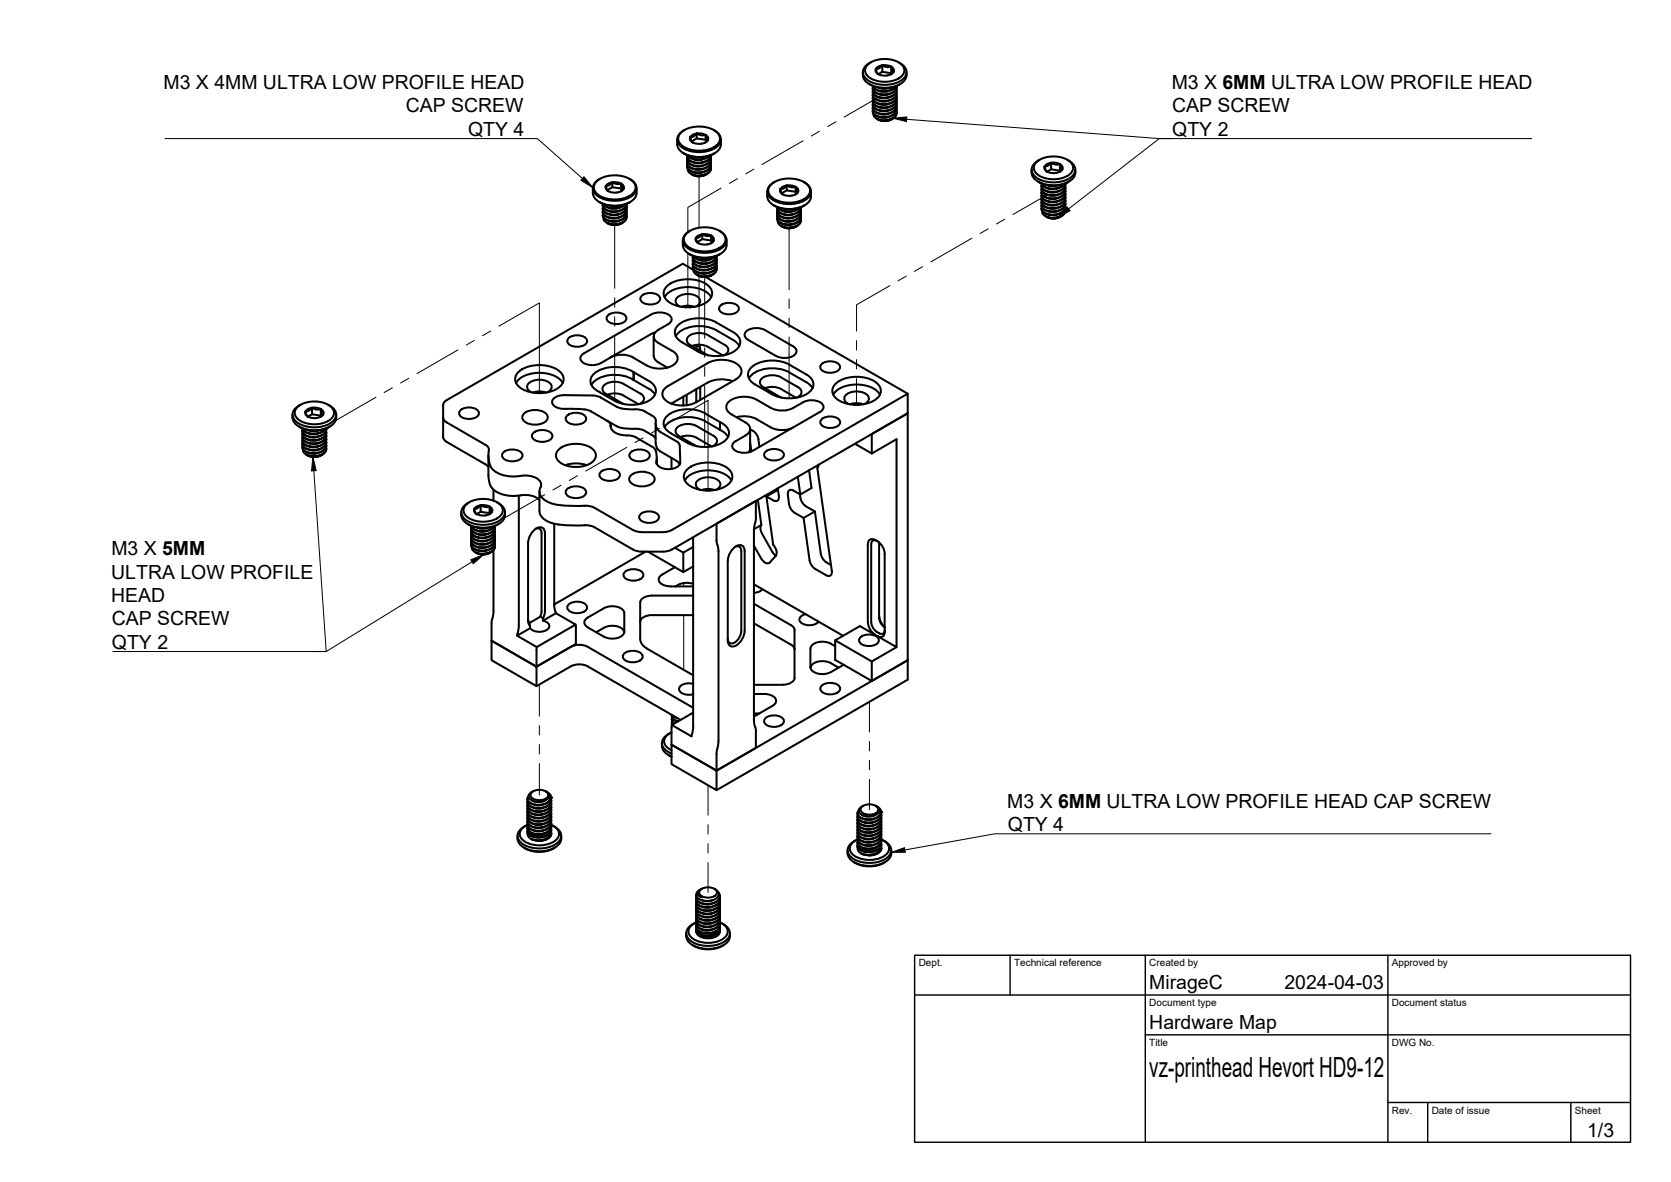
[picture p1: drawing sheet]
<svg xmlns="http://www.w3.org/2000/svg" width="420mm" height="297mm" viewBox="0 0 420 297" stroke-linecap="round" stroke-linejoin="round" font-family="sans-serif">
<defs><g id="words">
<text font-size="7" x="289" y="270.6">vz-printhead Hevort HD9-12</text>
<g font-size="4.9">
<text x="41.1" y="22.3">M3 X 4MM ULTRA LOW PROFILE HEAD</text>
<text x="294.6" y="22.3">M3 X 6MM ULTRA LOW PROFILE HEAD</text>
<text x="102" y="28.2">CAP SCREW</text>
<text x="294.7" y="28.2">CAP SCREW</text>
<text x="117.7" y="34.1">QTY 4</text>
<text x="294.8" y="34.1">QTY 2</text>
<text x="28" y="139.5">M3 X 5MM</text>
<text x="28" y="145.4">ULTRA LOW PROFILE</text>
<text x="28" y="151.2">HEAD</text>
<text x="28.1" y="157.1">CAP SCREW</text>
<text x="28.2" y="163">QTY 2</text>
<text x="253.3" y="203">M3 X 6MM ULTRA LOW PROFILE HEAD CAP SCREW</text>
<text x="253.4" y="208.8">QTY 4</text>
<text x="289" y="248.5">MirageC</text>
<text x="323" y="248.5">2024-04-03</text>
<text x="289" y="258.6">Hardware Map</text>
<text x="399.1" y="285.7">1/3</text>
</g>
<g font-size="2.5">
<text x="231" y="242.9">Dept.</text>
<text x="255" y="242.9">Technical reference</text>
<text x="289" y="242.9">Created by</text>
<text x="350" y="242.9">Approved by</text>
<text x="289" y="252.8">Document type</text>
<text x="350" y="252.8">Document status</text>
<text x="289" y="262.9">Title</text>
<text x="350" y="262.9">DWG No.</text>
<text x="350" y="279.9">Rev.</text>
<text x="360" y="279.9">Date of issue</text>
<text x="396" y="279.9">Sheet</text>
</g>
</g></defs>
<!-- layer: Visible -->
<g fill="none" stroke="#000" stroke-width=".51">
<path d="M217 18.1a3.1 3.1 0 0 0 2.7 3.5 7.4 7.4 0 0 0 7.9-1.6l.3-.6v-1.3M218.3 16.1a7 7 0 0 1 8.7 .5 2.09 2.09 0 0 1-1.1 3.1 7.4 7.4 0 0 1-7.6-.4 1.94 1.94 0 0 1 0-3.2zM218.9 15.7a2.53 2.53 0 0 0-1.5 3.6 7.7 7.7 0 0 0 8.9 1.1 2.38 2.38 0 0 0 1.6-2.3 2.38 2.38 0 0 0-1.6-2.2l-.3-.2M220.2 17.3a1.36 1.36 0 0 0 1.4 1.6 2.9 2.9 0 0 0 3.1-.9M220.2 17.4l.6 1.3 1-.7 2.3 .4 .1 .2M221.8 16.4l-.7 .7-.9 .3M221.8 16.4l1.2 .5 1.1-.1M221.8 16.4v1.6M221.9 16.4l-1.2 .5-.5 .4M221.9 16.4h.9l1.3 .4M224.1 16.8a.99 .99 0 0 1 .6 1.2M224.1 16.8l.6 1.2"/>
<path d="M224.1 16.8v1.6M224.7 18l-.7 .7M170.3 35.1a3.3 3.3 0 0 0 2.7 3.9 7.4 7.4 0 0 0 7.9-1.6l.4-1.1v-1.2M171.4 33.2a7.7 7.7 0 0 1 8.8 0 2.18 2.18 0 0 1 .8 2.1 2.18 2.18 0 0 1-1.5 1.7 7.9 7.9 0 0 1-8.1-.5 2.04 2.04 0 0 1 0-3.3zM171.9 38.5l.2 .1M172.1 38.6a8.2 8.2 0 0 0 7.4 0M172.1 32.7a2.42 2.42 0 0 0-1.8 2.2 2.42 2.42 0 0 0 1.6 2.4 8.2 8.2 0 0 0 8.5-.5 2.35 2.35 0 0 0-.9-4.1M172.9 39l.9 .7 1.4 .4 1.9-.3 1.2-.7M173.5 34.5l.6 1.3M173.9 35.5l1.3-.7 2.2 .3 .2 .5M175.1 39.5h1.2M175.2 33.6l-.8 .7-.9 .2"/>
<path d="M175.2 33.6l1.2 .4 1-.1M175.2 33.6v1.2M175.2 33.6a2.42 2.42 0 0 1 2.9 1.2 2.39 2.39 0 0 1-3.1 1.3l-.5-.2a1.22 1.22 0 0 1-1-1.4M175.2 33.6l-1.2 .4-.5 .5M177.4 35.1v-1.2l.4 1.1a.29 .29 0 0 1 .2 .3 .29 .29 0 0 1-.3 .2l-.4 .4M178.4 39.1l-1.3 .8-1.8 .3-1.6-.4-.9-.8v.7l.7 .7 1 .4 1.2 .1 1.3-.2 .9-.4 .7-.7 .2-.6-.2 .7-.7 .7-1 .4-1.3 .2-1.2-.1-.9-.4-.5-.5-.2-.7M178.7 39.4v.8l-.6 .7-.9 .5-1.3 .3-1.5-.1-1-.5-.6-.6v-.7M178.8 39.8l-.2 .7-.7 .7-1.2 .5-.8 .1-1.3-.1-1-.3-.6-.5-.2-.7M179.7 38.5l-.2 .1M218.6 21.1a7.7 7.7 0 0 0 7.3 .2M219.5 21.6l.3 .6 .5 .4 1.7 .4 1.3-.1 .9-.3 1.1-.9M219.5 21.6l.6 .8 1.8 .5 1.9-.2 .9-.5 .5-.5"/>
<path d="M219.6 28.5l.1 .7 .7 .6 .9 .3 1.1 .2M220.4 29.8l.3 .2M220.8 30l1.3 .4M221 22.1l1 .2 1.4-.2M221.2 29.4l.7 .2 1.4-.2M221.2 27.8l.8 .1 1.3-.1M221.2 26.2l.8 .1 1.3-.1M221.2 23.7l.8 .2 1.3-.2M221.4 22.1l.9 .1M223.3 28.6l-1.1 .2-1-.2M223.3 27l-.7 .1-1.4-.1M223.3 25.3l-.8 .2-1.3-.1"/>
<path d="M223.3 24.5l-.9 .2-1.2-.2M223.3 22.9l-.7 .1-1.4-.1M224.2 30a3.6 3.6 0 0 1-3.4 0M224.3 29.9l-.9 .4-1.3 .1 1.5-.3M224.6 29.7l-.8 .3-1.4 .2M224.6 29.7l-1.9 .6h-1.1l-.9-.3M225.4 22.3v.8l-.6 .7-1 .5-1.2 .2h-1.3l-1.2-.5-.6-.7v-.6M225.4 23.1v.7l-.4 .7-1 .5-1.3 .3h-1.3l-1.1-.4-.7-.6-.1-.8M225.4 23.9v.8l-.6 .7-.9 .5-1.2 .3-1.4-.1-1-.3-.7-.6-.1-.9M225.4 24.7l-.1 .9-.6 .7-.9 .5-1.3 .2-1.2-.1-1.2-.4-.6-.7v-.7M225.4 25.5v.8l-.6 .7-.9 .5-1.2 .3h-1.3l-1.2-.5-.7-.7v-.7M225.4 26.3v.8l-.6 .7-.9 .6-1.3 .2-1.3-.1-1.2-.4-.6-.7v-.7"/>
<path d="M225.4 27.1v.8l-.6 .8-1.2 .6-.9 .1-1.5-.1-1.1-.4-.6-.7v-.7M225.4 28v.7l-.6 .8-1 .5-1.4 .3M225.4 21.6l-.1 .9-.6 .6-.9 .4-1.5 .2-1.3-.1-.9-.4-.6-.8v-.6M225.4 28.3l-.1 .8-.7 .6M225.4 27.5l-.1 .8-.6 .5-.8 .5-1.2 .2h-1.4l-1.1-.4-.6-.5-.1-.7M225.4 26.7l-.1 .8-.6 .6-1.2 .5-1 .1h-1.1l-1.1-.4-.7-.5-.1-.7M225.4 25.9l-.1 .7-.7 .7-1 .4-1 .2-1.4-.1-.9-.3-.7-.5-.1-.7M225.4 25l-.1 .8-.6 .6-1.2 .5-1 .2-1.2-.1-1.1-.4-.6-.5-.1-.6M225.4 24.2l-.1 .8-.7 .6-2 .7-1.4-.1-.9-.3-.7-.6-.1-.7M225.4 23.4l-.1 .8-.6 .6-.7 .4-1.3 .2h-1.4l-1.1-.4-.6-.5-.1-.7M225.4 22.6l-.1 .8-.7 .6-1.3 .5-.8 .1h-1.1l-1.1-.4-.7-.5-.1-.7M225.4 21.8l-.1 .7-.6 .6-.8 .5-1.2 .2h-1.3l-1.2-.4-.6-.6-.1-.6"/>
<path d="M226.3 21.1l-.3 .3M149.1 47.3v1.2M150.2 45.4a7.7 7.7 0 0 1 8.8 0 2.18 2.18 0 0 1 .8 2.1 2.18 2.18 0 0 1-1.5 1.7 7.9 7.9 0 0 1-8.1-.4 2.04 2.04 0 0 1 0-3.4zM150.7 50.8a8.1 8.1 0 0 0 7.8 0M150.7 45a2.38 2.38 0 0 0-1.6 2.3 2.38 2.38 0 0 0 1.6 2.2 8.2 8.2 0 0 0 8.5-.5 2.29 2.29 0 0 0-.7-4M150.9 45h-.2M151.7 51.3l.8 .6 1.7 .4 1.6-.2 1.3-.7M152.3 46.7a.99 .99 0 0 0 .6 1.3M152.3 46.8l.6 1.2M152.5 55.9l.4 .2M152.7 47.8l1.3-.8 2.2 .4 .2 .4M152.9 56.1l1.3 .4"/>
<path d="M153.3 54.7l.8 .2 1.3-.2M153.3 53.1l.8 .2 1.3-.2M153.9 51.7h1.2M154 45.8l-.8 .7-.9 .3M154 45.8l1 .4h1.2M154 45.8v1.2M154 45.8l-1.2 .5-.5 .4M154 45.8h.9l1.3 .4M155.4 55.5l-1.1 .2-1-.1M155.4 53.9l-.7 .2-1.4-.2M155.4 52.3l-.8 .1-1.3-.1M155.7 56.3l-1.5 .2"/>
<path d="M156.2 47.4v-1.2l.4 1.1a.23 .23 0 0 1 .2 .2 .23 .23 0 0 1-.3 .2l-.4 .4M156.2 46.2a1.11 1.11 0 0 1 .6 1.3 1.11 1.11 0 0 1-1.2 .8l-1.4 .1-1.3-.4M156.3 56.1a3.4 3.4 0 0 1-3.4 0M156.5 56l-1.2 .5h-1.1M156.7 55.9l-.8 .3-1.4 .2M157.2 51.4l-1.3 .8-1.7 .2-1.5-.3-.6-.3-.5-.5v.6l.7 .7 1.2 .5h1.2l1.4-.3 .8-.4 .5-.6 .2-.6-.2 .7-.7 .7-2 .6-1.3-.1-1-.3-.7-.6-.1-.6M157.5 54.1v.7l-.6 .8-.9 .5-1.2 .3-1-.1-1.2-.3-.7-.6-.2-.7M157.5 51.6l-.1 1.1-.6 .6-.9 .4-1.3 .2h-1.2l-1.1-.5-.7-.7v-.6M157.5 52.5v.6l-.5 .8-1 .6-1.2 .2h-1.3l-1.2-.4-.7-.8v-.6M157.5 53.3v.7l-.5 .7-1 .6-1.3 .3-1.2-.1-1.2-.4-.7-.8v-.6M157.6 54.4l-.1 .6-.4 .5-1.2 .7-1.7 .3-1.3-.4M157.6 53.6l-.2 .8-.8 .7-1.1 .4-.9 .2-1.1-.1-1.1-.3-.6-.6-.2-.7"/>
<path d="M157.6 52.8l-.2 .7-.7 .7-.9 .5-1.1 .1h-1.3l-1-.4-.7-.6-.1-.6M157.6 52l-.2 .7-.6 .7-1.3 .5-.9 .1-2.1-.3-.7-.6-.2-.7M158.3 45h.2M160.1 47.3a3.3 3.3 0 0 1-2.8 4 7.4 7.4 0 0 1-7.9-1.7l-.3-1.1M172.8 58.5a7.7 7.7 0 0 1 8.8 0 2.18 2.18 0 0 1 .8 2.1 2.18 2.18 0 0 1-1.5 1.7 7.9 7.9 0 0 1-8.1-.5 2.04 2.04 0 0 1 0-3.3zM173 42.4v.6l.7 .7 .9 .3 1.1 .1M173.3 58.1a2.38 2.38 0 0 0-1.6 2.3 2.38 2.38 0 0 0 1.6 2.2 8.2 8.2 0 0 0 8.5-.5 2.29 2.29 0 0 0-.7-4M173.5 58l-.2 .1M173.7 43.7l.4 .2M174.1 43.9l1.3 .4M174.5 43.3l.8 .2 1.4-.2M176.6 58.9l-1.1 .8a.35 .35 0 0 0-.5 .2 .35 .35 0 0 0 .1 .5l.5 .7"/>
<path d="M176.6 58.9l1.2 .4 1-.1M176.6 58.9v1.2M176.6 58.9l1-.1 1.2 .4M176.6 58.9l-.5 .1a1.11 1.11 0 0 0-1.1 .8 1.11 1.11 0 0 0 .6 1.3M176.7 42.5l-.8 .1-1.4-.1M176.7 41.7l-1 .1-1.2-.1M176.7 40.9l-.8 .1-1.4-.1M176.7 40l-1.1 .2-1.1-.1M177 44l-1.6 .3M177.5 43.9a3.5 3.5 0 0 1-3.4 0M177.7 43.7l-1 .5-1.3 .1M177.9 43.6l-.8 .3-1.3 .2"/>
<path d="M177.9 43.6l-1.9 .6-1.2-.1-.7-.2M178.7 40.2v.9l-.7 .7-.9 .5-1.3 .2-1.2-.1-1.3-.5-.5-.6v-.7M178.7 41v.9l-.6 .7-.9 .4-1.2 .3-1.6-.1-.9-.4-.7-.7v-.7M178.7 41.9v.8l-.7 .7-1 .5-1.3 .2M178.8 42.2l-.2 .8-.7 .6M178.8 41.4l-.2 .7-.7 .7-.9 .4-1.1 .2-1.3-.1-1-.3-.6-.5-.2-.7M178.8 40.6l-.2 .7-.7 .7-1.1 .5-1.1 .1-1.1-.1-1.1-.4-.5-.5-.2-.6M178.8 59.2a1.11 1.11 0 0 1 .6 1.3 1.11 1.11 0 0 1-1.1 .8l-1.5 .2-1.2-.4M180.9 58l.2 .1M192.9 48.1a3.3 3.3 0 0 0 2.8 4 7.4 7.4 0 0 0 7.9-1.7l.3-1.1v-1.2M194 46.2a7.7 7.7 0 0 1 8.8 0 2.18 2.18 0 0 1 .9 2.1 2.18 2.18 0 0 1-1.6 1.7 7.9 7.9 0 0 1-8.1-.4 2.04 2.04 0 0 1 0-3.4zM194.5 51.6a8.2 8.2 0 0 0 7.6 .1"/>
<path d="M194.5 45.9a2.38 2.38 0 0 0-1.6 2.2 2.38 2.38 0 0 0 1.6 2.3 8.2 8.2 0 0 0 8.5-.5 2.29 2.29 0 0 0-.7-4M194.7 45.8l-.2 .1M195.6 52.1l.7 .6 1.5 .4 1.8-.2 1.3-.7M195.6 55.5l.1 .6 .7 .7 1 .3 1 .1M196.2 47.6l.6 1.3M196.5 48.6l1.3-.8 2.2 .4 .3 .5M197.1 54.7l.8 .2 1.4-.2M197.1 53.1l.9 .2 1.3-.2M197.7 52.6h1.2M197.8 46.6l-.8 .8-.8 .2M197.8 46.6l1.1 .5 1.1-.1M197.8 46.6v1.2"/>
<path d="M197.8 46.6a2.42 2.42 0 0 1 2.9 1.3 2.39 2.39 0 0 1-3.1 1.2l-.4-.1a1.22 1.22 0 0 1-1-1.4M197.8 46.6l-1.2 .5-.4 .5M199.3 56.4l-.8 .1-1.4-.1M199.3 55.5l-1.1 .2-1.1-.1M199.3 53.9l-.8 .2-1.4-.2M200 48.2v-1.2l.5 1.1a.25 .25 0 0 1 .1 .3 .25 .25 0 0 1-.3 .2l-.4 .3M200.1 56.9a3.5 3.5 0 0 1-3.4 0l1.4 .4M200.3 56.8l-1.1 .5h-1.2l1.6-.2M200.5 56.7l-1.9 .6-1.4-.1-.9-.5M200.5 56.7l-.7 .3-1.4 .2M201 52.2l-.7 .6-.8 .3-1.7 .1-1.4-.3-.9-.8v.7l.5 .6 .9 .4 1.5 .1 1.3-.2 .9-.4 .5-.5 .3-.8-.2 .8-.6 .6-1.1 .5-1.1 .1h-1.1l-1-.3-.7-.6-.2-.7M201.4 52.5v.7l-.6 .8-.9 .5-1.3 .2h-1.2l-1.4-.5-.5-.7v-.6"/>
<path d="M201.4 53.3v.7l-.6 .8-1 .5-1.3 .3-1.3-.1-1.1-.4-.6-.8v-.6M201.4 54.1l-.1 .9-.6 .7-1.1 .5-1.2 .2-1.3-.1-1.1-.5-.5-.6v-.7M201.4 54.9v.7l-.7 .9-1 .5-1.3 .2M201.4 55.3l-.2 .7-.7 .7M201.4 54.4l-.2 .8-.5 .6-.8 .4-1.3 .3-1.3-.1-1.1-.4-.6-.5-.2-.7M201.4 53.6l-.2 .8-.6 .6-1.1 .5-1.1 .2-1.1-.1-1-.3-.7-.6-.2-.7M201.4 52.8l-.2 .8-.6 .6-1 .5-1.1 .1h-1.3l-.8-.3-.7-.5-.3-.8M202.1 45.8l.2 .1M202.3 51.6l-.2 .1M259.4 42.7v.7M260.8 40.6a7 7 0 0 1 8.7 .5 2.09 2.09 0 0 1-1.1 3.1 7.4 7.4 0 0 1-7.6-.4 1.94 1.94 0 0 1 0-3.2zM261 45.6l.4 .3"/>
<path d="M261.4 40.2a2.56 2.56 0 0 0-1.6 3.6 7.7 7.7 0 0 0 9 1.1 2.38 2.38 0 0 0 1.6-2.3 2.38 2.38 0 0 0-1.6-2.2l-.4-.2M261.4 45.9a7.7 7.7 0 0 0 7 0M261.9 46.1l.2 .5 .6 .5 1.6 .4h1.1l1.1-.4 .8-.4 .4-.5M261.9 46.1l.8 .9 1.6 .4 1.9-.2 .8-.4 .6-.6M262.7 41.8a.99 .99 0 0 0 .6 1.3M262.7 41.9l.5 1.2M262.8 54.3l.4 .2M263.2 54.5l1.3 .4M263.4 46.6l1 .2 1.5-.2M263.6 53.1l.9 .2 1.3-.2M263.6 50.7l.8 .1 1.4-.1M263.6 49l.8 .2 1.4-.2"/>
<path d="M263.6 47.4l.9 .1 1.3-.1M263.8 46.6l1 .1M264.3 40.9l-.8 .7-.8 .3M264.3 40.9l1.1 .4h1.1M264.3 40.9v1.7M264.3 40.9l-1.2 .4-.4 .5M264.3 40.9h1l1.2 .3M265.8 53.9l-.8 .2-1.4-.2M265.8 52.3l-.9 .1-1.3-.1M265.8 51.5l-1 .1-1.2-.1M265.8 49.8l-1.1 .2-1.1-.1M265.8 48.2l-.8 .2-1.4-.2"/>
<path d="M266 54.6l-1.5 .3M266.5 41.3l.4 1a.29 .29 0 0 1 .2 .4 .29 .29 0 0 1-.3 .2l-.4 .3M266.5 41.3v1.6M266.5 41.2a1.11 1.11 0 0 1 .6 1.3 1.11 1.11 0 0 1-1.2 .9l-1.4 .1-1.2-.4M266.6 43.1l-.1-.2-2.2-.3-1.1 .5M266.6 54.5a3.6 3.6 0 0 1-3.4 0M266.8 54.4l-1.1 .4-1.2 .1M267 54.2l-.8 .3-1.3 .2M267.8 46.7v.7l-.5 .8-.7 .5-1.5 .3h-1.3l-1.2-.4-.7-.8 .1-.7M267.8 47.6v.7l-.5 .7-1 .6-1.3 .3-1.3-.1-1.1-.5-.7-.7 .1-.6M267.8 48.4v.7l-.5 .8-.9 .5-1.3 .3-1.5-.1-1.1-.5-.6-.7 .1-.6M267.8 49.2v.7l-.5 .8-1 .5-1.3 .3-1.6-.2-.9-.4-.6-.7 .1-.6"/>
<path d="M267.8 50v.7l-.5 .8-.9 .5-1.2 .3-1.4-.1-1.2-.4-.7-.8 .1-.6M267.8 50.8v.7l-.5 .8-.9 .5-1.3 .3-1.6-.1-.9-.4-.6-.6v-.8M267.8 51.6v.9l-.6 .7-1 .5-1.3 .2h-1.2l-1.1-.5-.7-.7 .1-.6M267.8 52.5v.6l-.5 .9-1 .5-1.2 .2h-1.3l-.9-.4-.6-.4-.3-.8M267.9 46.1l-.2 .8-.6 .6-.8 .5-1.4 .2-1.3-.1-1-.4-.7-.7 .1-.7M267.9 52.8l-.1 .6-.3 .5-1.1 .7-1.8 .2-1.4-.3M267.9 52l-.2 .7-.6 .7-1.3 .5-.9 .1-2.1-.3-.7-.5-.2-.8M267.9 51.2l-.2 .7-.6 .7-2.1 .6-1.3-.1-1-.3-.7-.6-.1-.6M267.9 50.4l-.2 .7-.5 .6-.8 .4-1.3 .3h-1.2l-1.1-.4-.7-.5-.2-.7M267.9 49.6l-.2 .7-.7 .7-2 .6-1.2-.1-1-.3-.7-.5-.2-.7M267.9 48.7l-.2 .8-.5 .5-.8 .5-1.3 .3-1.2-.1-1.2-.4-.7-.6-.1-.6M267.9 47.9l-.2 .7-.6 .7-1.3 .5-.9 .2-1.3-.1-.8-.3-.7-.5-.2-.8"/>
<path d="M267.9 47.1l-.2 .7-.6 .7-1 .4-1.1 .2h-1.3l-1-.4-.7-.6-.1-.6M267.9 46.3l-.2 .7-.6 .7-1.2 .5-1.1 .1-2-.4-.7-.5-.2-.7M268.8 45.6l-.4 .3M270.4 42.7a3.1 3.1 0 0 1-2.7 3.4 7.4 7.4 0 0 1-8-1.6l-.3-1.1M152.8 79.3a3.4 3.4 0 0 1 4.6 .3 1.57 1.57 0 0 1-1.7 1.8 3 3 0 0 1-3.1-1v-.8zM161.3 74.4a3.4 3.4 0 0 1 4.6 .3 1.57 1.57 0 0 1-1.8 1.8 3 3 0 0 1-3-1.1v-.7zM167.1 74.7a6.9 6.9 0 0 1 6.9-2.5 6.2 6.2 0 0 1 4.8 2.5M167.9 71.7a9.1 9.1 0 0 1 10.1 0 2.54 2.54 0 0 1 1 2.5 2.54 2.54 0 0 1-1.7 2 9.3 9.3 0 0 1-9.4-.5 2.4 2.4 0 0 1 0-4zM171 77a1.44 1.44 0 0 1-1.1-1.5 1.44 1.44 0 0 1 1.3-1.3 4.3 4.3 0 0 1 4.7 .9 1.38 1.38 0 0 1-.9 1.9M171.3 77.1l1.7-.3 1.6 .3M171.7 60.4v1.2M172.3 77.2h1.3"/>
<path d="M173.3 63.8a8.3 8.3 0 0 0 7.8 0M174.3 67.8l-2.6-1.5-59.4 34.3a1.49 1.49 0 0 0-.9 1.2v8a1.49 1.49 0 0 0 .9 1.2M174.3 64.4l.9 .6 1.5 .4 1.5-.2 1.5-.7M174.4 67.7l.1 .8 .5 .4 .9 .4 1.3 .2M175.1 69l.4 .2M175.3 60.8l1.3-.7 2.2 .3 .2 .5M175.5 69.2l1.3 .4M175.5 69.2h.1M175.9 68.6l.9 .2 1.3-.2M175.9 66.2l.8 .1 1.4-.1M176.5 64.8h1.2M177.4 69.6l50.8 29.3"/>
<path d="M178.1 67.8l-.8 .2-1.4-.2M178.1 67l-1 .1-1.2-.1M178.1 65.3l-.8 .2-1.4-.1M178.4 69.3l-1.6 .3M178.8 60.4v-1.2l.4 1.1a.28 .28 0 0 1 .2 .3 .28 .28 0 0 1-.3 .3l-.4 .3M178.9 69.2l-.6 .3-1.1 .1-1.6-.4M179.1 69.1l-1 .4-1.3 .1M179.3 68.9l-.8 .3-1.3 .2M179.8 64.4l-1.3 .8-1.8 .3-1.3-.3-.7-.3-.4-.6-.1 .7 .6 .6 1.1 .5 1.2 .1 1.1-.2 1.1-.4 .7-.7 .2-.6-.2 .7-.5 .6-1.1 .5-1.1 .2h-1l-1.1-.4-.8-.5-.2-.7M180.1 64.7v.8l-.5 .7-1 .5-1.3 .3-1.6-.1-.9-.5-.6-.7 .1-.6M180.1 65.5v.8l-.5 .7-.9 .5-1.2 .3h-1.3l-1.2-.4-.7-.6v-.9M180.1 66.3v.9l-.5 .6-.9 .6-1.4 .2-1.5-.1-1-.4-.6-.7 .1-.7"/>
<path d="M180.1 67.1v.9l-.6 .8-1.2 .5-1.1 .2M180.2 67.5l-.3 1-1.3 .8-1.9 .2-1.2-.3M180.2 66.7l-.2 .7-.6 .7-1.3 .5-.8 .1h-1.3l-.9-.4-.7-.5-.2-.7M180.2 65.9l-.2 .7-.5 .6-.8 .4-1.3 .3-1.4-.1-1-.3-.6-.6-.2-.6M180.2 65.1l-.2 .7-.7 .7-2 .6-1.2-.1-1-.3-.7-.5-.2-.7M181.1 76.8a3.4 3.4 0 0 1 4.6 .4 1.57 1.57 0 0 1-1.8 1.8 3 3 0 0 1-3-1.1v-.7zM182.7 60.4a3.3 3.3 0 0 1-2.7 3.9 7.4 7.4 0 0 1-8-1.6l-.3-1.1M129.8 96.2a6.9 6.9 0 0 1 6.8-2.5 6.2 6.2 0 0 1 4.9 2.5M130.6 93.3a9.1 9.1 0 0 1 10.1 0 2.54 2.54 0 0 1 1 2.4 2.54 2.54 0 0 1-1.8 2.1 9.3 9.3 0 0 1-9.3-.5 2.4 2.4 0 0 1 0-4zM133.6 98.6a1.44 1.44 0 0 1-1.1-1.5 1.44 1.44 0 0 1 1.3-1.4 4.3 4.3 0 0 1 4.7 .9 1.38 1.38 0 0 1-.9 2M134 98.6l1.6-.2 1.7 .2M135 98.8h1.3"/>
<path d="M142.9 85a3.4 3.4 0 0 1 4.7 .3 1.57 1.57 0 0 1-1.8 1.8 3 3 0 0 1-3.1-1v-.8zM150.7 98.5h.1M152.8 99.2l1.7-.3 1.8 .2 4.2 2.5M156.8 96.5l4.2 2.4M156.8 96.5a4.3 4.3 0 0 0-5.2 .8 1.35 1.35 0 0 0 .8 1.7l4.2 2.4M159.3 93.5v2M159.3 95.5a9.1 9.1 0 0 0-9.9 .4l-.7 .8M159.3 93.5a9 9 0 0 0-10.1 .5 2.46 2.46 0 0 0 .8 4.1l.7 .4M159.3 95.5h.1M159.3 93.6h.1M159.3 95.5l4.3 2.4 1.1 1.3M159.3 93.5l3.8 2.2a2.63 2.63 0 0 1 1.8 2.5 2.63 2.63 0 0 1-1.8 2.5 9.5 9.5 0 0 1-8.6 0l-3.8-2.2"/>
<path d="M161 98.9a1.37 1.37 0 0 1 .9 1.4 1.37 1.37 0 0 1-1.1 1.2M164.4 84.5v5.3l.4 .7 .7 .6M164.8 83.5l-1 .4-10.3 5.9M165.5 82.9l2.5-1.4a1.29 1.29 0 0 0 .9-1.3 1.29 1.29 0 0 0-.9-1.2l-1.8-.5-1.3 .1-1.1 .4-17 9.8a1.29 1.29 0 0 0-.9 1.2 1.29 1.29 0 0 0 .9 1.3l1.1 .4 1.3 .1a7.6 7.6 0 0 0 4.3-2M165.5 91.1l2.3 1.3M165.5 86.2l3.6 2M165.5 82.9a1.74 1.74 0 0 0-1.1 1.6 1.74 1.74 0 0 0 1.1 1.7M167.4 97.4l10.5-6.1a7.5 7.5 0 0 1 7.7 .4 2.07 2.07 0 0 1 .8 2 2.07 2.07 0 0 1-1.4 1.6l-9.9 5.8a7.6 7.6 0 0 1-7.7-.5 1.94 1.94 0 0 1 0-3.2zM169.1 88.2a1.93 1.93 0 0 1 1.3 1.8 1.93 1.93 0 0 1-1.3 1.9 7.2 7.2 0 0 1-6.4 0l-3.5-2.1a6.2 6.2 0 0 0-5.7 0M169.9 84.5a7.3 7.3 0 0 1 7.5-2.4l1.4 .3 1.3 .6 4.7 2.7 1.1 1.2M170.8 81.5a9.2 9.2 0 0 1 9.3-.5l4.3 2.5a2.63 2.63 0 0 1 1.7 2.5 2.63 2.63 0 0 1-1.7 2.4 9.6 9.6 0 0 1-8.7 .1l-4.2-2.5a2.54 2.54 0 0 1-1.8-2 2.54 2.54 0 0 1 1.1-2.5zM171.8 99.7v2.2"/>
<path d="M172.7 99.2v2.6M174 87l1.7-.4 1.8 .3 4.3 2.4M175.1 87.2v.4M175.1 97.8v3.3M175.8 86.8l.3 1.4M176 86.6l-1.3 .8M176.1 97.2v3.3M178 89.3l-4.4-2.6a1.35 1.35 0 0 1-.9-1.2 1.35 1.35 0 0 1 .9-1.3l1.8-.5 2 .2 4.8 2.8a1.36 1.36 0 0 1 .9 1.3 1.36 1.36 0 0 1-1.1 1.3M184.2 95.8a7.9 7.9 0 0 0-6.3 .4l-9.1 5.2M192 97.4l4.2 2.4M192.3 82.9a4.1 4.1 0 0 0-5 .8 1.3 1.3 0 0 0 .8 1.7l7.1 4.1a4.2 4.2 0 0 0 5-.8 1.3 1.3 0 0 0-.8-1.7l-7.1-4.1M192.4 97.6l1.7-.4 1.8 .3 4.3 2.5"/>
<path d="M196.2 99.8l.2 .1M196.4 94.8l4.2 2.5M196.4 94.8a4.3 4.3 0 0 0-5.2 .8 1.35 1.35 0 0 0 .8 1.7M198.5 93.6l4.7 2.7 1.1 1.2M198.5 93.6a9.2 9.2 0 0 0-9.4 .5l-.8 1M198.5 91.6a9.3 9.3 0 0 0-9.4 .5 2.54 2.54 0 0 0-1 2.5 2.54 2.54 0 0 0 1.8 2l4.2 2.5a9.3 9.3 0 0 0 9.4-.5 2.54 2.54 0 0 0 1-2.5 2.54 2.54 0 0 0-1.8-2l-4.2-2.5M200.6 97.3a1.37 1.37 0 0 1 .9 1.4 1.37 1.37 0 0 1-1.1 1.2M206.6 91.5a3.4 3.4 0 0 1 4.6 .4 1.57 1.57 0 0 1-1.8 1.7 3 3 0 0 1-3.1-1v-.7zM209.5 99.2a6.9 6.9 0 0 1 6.9-2.5 6.2 6.2 0 0 1 4.8 2.5M210.4 96.2a9.1 9.1 0 0 1 10 0 2.54 2.54 0 0 1 1 2.5 2.54 2.54 0 0 1-1.7 2 9.3 9.3 0 0 1-9.3-.5 2.4 2.4 0 0 1 0-4zM73.5 104.2v.8M73.6 104.9a3.4 3.4 0 0 0 2.7 2.8 7.4 7.4 0 0 0 7.9-1.6l.3-1.2"/>
<path d="M74.9 102.2a7 7 0 0 1 8.7 .5 2.09 2.09 0 0 1-1.1 3.1 7.4 7.4 0 0 1-7.6-.5 1.94 1.94 0 0 1 0-3.1zM75.1 107.2a7.7 7.7 0 0 0 7.8 0M75.5 101.8l-.4 .2M76.2 113l.1 .6 .6 .6 1.1 .4 1 .1M76.8 103.4a1.36 1.36 0 0 0 1.4 1.6 2.9 2.9 0 0 0 3.1-.9M76.8 103.4l.6 1.3 1-.6 2.3 .4 .1 .1M77.6 108.1l1 .3 1.4-.2M77.8 113.9l.7 .1 1.4-.1M77.8 109.8l.7 .1 1.4-.1M78 108.2l.9 .1M78.4 102.5l-.7 .7-.9 .2M78.4 102.5l1.2 .4 1.1-.1"/>
<path d="M78.4 102.5v1.6M78.4 102.5a2.42 2.42 0 0 1 3 1.3l-.1 .3M78.4 102.5l-1.2 .4-.4 .5M79.9 113l-.7 .2-1.4-.1M79.9 112.2l-.9 .2-1.2-.2M79.9 111.4l-.8 .2-1.3-.2M79.9 110.6l-1 .2-1.1-.2M79.9 109l-.7 .1-1.4-.1M80.7 102.8l.6 1.3M80.7 102.8v1.7M80.8 114.4a3.6 3.6 0 0 1-3.4 0l1.3 .4M80.9 114.3l-1.1 .5h-1.1l1.5-.2"/>
<path d="M81.2 114.2l-2 .6-1.2-.1-1-.5M81.2 114.2l-.8 .3-1.4 .2M81.3 104.1l-.7 .7M81.9 107.7l-1.2 1-2.1 .4-1.6-.4-.7-.5-.2-.5 .6 .8 1.8 .5 1.9-.3 .9-.5 .5-.4M82 108.3v.7l-.7 .9-.9 .4-1.3 .3-1.2-.1-1.2-.4-.6-.8v-.6M82 109.1v.7l-.5 .8-.9 .5-1.3 .3-1.5-.1-1-.4-.7-.8v-.6M82 109.9v.8l-.6 .7-.9 .6-1.4 .2-1.5-.1-1-.4-.5-.8v-.6M82 110.8v.7l-.7 .8-1 .5-1.2 .3-1.2-.1-1.2-.5-.6-.8v-.5M82 111.6v.7l-.7 .8-.8 .5-1.3 .3-1.5-.1-.9-.4-.7-.7v-.7M82 112.4l-.1 .9-.7 .7-.9 .5-1.3 .2M82 107.7l-.1 .8-.7 .6-1.1 .5-1.3 .2-1.2-.1-.8-.4-.7-.8v-.6M82 112.7l-.1 .7-.7 .8"/>
<path d="M82 111.9l-.1 .7-.7 .7-.9 .5-1.1 .2-1.4-.1-.9-.4-.7-.5-.2-.7M82 111.1l-.1 .7-.7 .7-1.1 .5-1.1 .2-2-.4-.8-.6-.2-.7M82 110.3l-.1 .7-.7 .7-1.1 .5-1 .1h-1.1l-1.1-.4-.7-.6-.2-.6M82 109.5l-.2 .8-.6 .6-.9 .4-1.1 .2-1.3-.1-1.1-.3-.6-.6-.2-.6M82 108.7l-.2 .8-.7 .6-2 .6-1.1-.1-1.1-.3-.7-.6-.2-.6M82 107.9l-.1 .6-.7 .7-.9 .5-1.1 .2-1.2-.1-1.1-.3-.7-.6-.2-.6M82.5 101.8a2.52 2.52 0 0 1 1.6 3.6 7.7 7.7 0 0 1-8.9 1.1 2.38 2.38 0 0 1-1.6-2.3 2.38 2.38 0 0 1 1.6-2.3M84.5 104.2v.8M111.4 104.9a1.49 1.49 0 0 0 .9 1.2l10.4 6.2a1.56 1.56 0 0 1 .1 1.5 4.6 4.6 0 0 0 3.3 5.5l2.7 .4 2.1-.1M112.3 111l9.8 5.7 .7 .7M115.7 103.1a3.4 3.4 0 0 1 4.7 .4 1.57 1.57 0 0 1-1.8 1.7 3 3 0 0 1-3.1-1v-.7zM122.8 114.5v4.9a4.4 4.4 0 0 0 3.9 4.9l2.1 .3 2.1-.1"/>
<path d="M126.6 113.7a3.5 3.5 0 0 1 4.7 .4 1.62 1.62 0 0 1-1.8 1.8 3.1 3.1 0 0 1-3.2-1.1v-.7zM130.9 119.6a4.8 4.8 0 0 1 5.1 1.7l.1 .8-.2 .4M131.8 103.9a4.4 4.4 0 0 1 5.8 .4 1.58 1.58 0 0 1-1.4 2.2 4.3 4.3 0 0 1-4.7-1 1.21 1.21 0 0 1 .3-1.6zM134.1 108.8a3.5 3.5 0 0 1 4.7 .4 1.62 1.62 0 0 1-1.8 1.8 3.1 3.1 0 0 1-3.2-1.1v-.7zM140.6 112.8a7.4 7.4 0 0 1 8.4 0 2.09 2.09 0 0 1-.6 3.7 7.6 7.6 0 0 1-7.8-.5 1.96 1.96 0 0 1 0-3.2zM142.1 116.9a8.2 8.2 0 0 1 5.4 0M142.3 102.7a3.3 3.3 0 0 1-3.4-1.4 2.15 2.15 0 0 1 2.4-2l8.6 .2 1.1 .4 4.1 2.3a13.8 13.8 0 0 0 5.6 .7 7.3 7.3 0 0 1 3.3 1.6l.8 .8a4.2 4.2 0 0 0 .8 2.9l.4 .3M142.3 102.8l2-.1a9.5 9.5 0 0 1 4.3 .7l6.5 3.7a13.3 13.3 0 0 0 5.6 .7 7.2 7.2 0 0 1 3.3 1.6l.9 .9M142.6 104.5a3.5 3.5 0 0 1 4.7 .3 1.62 1.62 0 0 1-1.8 1.9 3.1 3.1 0 0 1-3.2-1.1v-.8zM151 118.6a3.5 3.5 0 0 1 4.8 .4 1.62 1.62 0 0 1-1.8 1.8 3.1 3.1 0 0 1-3.2-1.1v-.7zM152.7 105.7a1.46 1.46 0 0 1 .8 1.3M153.5 107v.2"/>
<path d="M153.5 107a2.91 2.91 0 0 0 3.1 2.4l2.1 .1 .8 .2 4.8 2.8a4.1 4.1 0 0 1 .8 3.4M156.6 101.4l.2 .1M158.6 113.7a3.5 3.5 0 0 1 4.7 .4 1.62 1.62 0 0 1-1.8 1.8 3.1 3.1 0 0 1-3.2-1.1v-.7zM158.7 119.4a4.4 4.4 0 0 1 5.7 .4 1.58 1.58 0 0 1-1.3 2.2 4.3 4.3 0 0 1-4.7-1 1.21 1.21 0 0 1 .3-1.6zM164.8 106.4v4.9M164.9 111.3a2.41 2.41 0 0 0 1.1 2.1l4.4 2.6 .5 .8M165.1 115.9v.6M165.1 115.2v1.4M166 108.5l4 2.4a1.51 1.51 0 0 1 .9 1.1M167.1 107.3a7.3 7.3 0 0 1 7.5-2.4l2.1 .6 4.3 2.5M168.8 101.4v.1M168.8 115.1v2.8"/>
<path d="M170.8 109.6l4.2 2.5M170.8 109.6a1.33 1.33 0 0 1-.9-1.3 1.33 1.33 0 0 1 .9-1.2l1.8-.6 2 .3 4.8 2.7a1.37 1.37 0 0 1 .9 1.4 1.37 1.37 0 0 1-1.1 1.2M170.9 112.1l.1 4a2.76 2.76 0 0 1-3.1 1.8l-1.1-.2a1.78 1.78 0 0 1-1.7-1.8M171.2 109.8l1.7-.3 1.8 .3 4.2 2.4M173 117.8a9.1 9.1 0 0 1 10.1 0 2.54 2.54 0 0 1 1 2.4 2.54 2.54 0 0 1-1.7 2 9.3 9.3 0 0 1-9.4-.4 2.4 2.4 0 0 1 0-4zM175 112l.2 .1M177.3 103.9l3.7 2.2v1.9M177.3 103.9a9.3 9.3 0 0 0-9.4 .5 2.54 2.54 0 0 0-1 2.4 2.54 2.54 0 0 0 1.7 2.1l3.8 2.1M181 108.1v-2a2.97 2.97 0 0 1 2.1 3.5 6.5 6.5 0 0 1-6.2 2.7l-2.5-.3-1.9-1M181 108h.1M181 106v.1M181 108l1.5 1 .6 .8"/>
<path d="M183.9 104.1l3.5 2.1a1.74 1.74 0 0 1 1.2 1.6 1.74 1.74 0 0 1-1.2 1.6l-2.4 1.5a1.27 1.27 0 0 0-.9 1.2 1.27 1.27 0 0 0 .9 1.2l1.1 .4 1.3 .1 1.8-.5M183.9 104.1a1.93 1.93 0 0 1-1.3-1.8 1.93 1.93 0 0 1 1.3-1.8 7 7 0 0 1 6.4 0l3.5 2a6.2 6.2 0 0 0 5.7 0 7.8 7.8 0 0 1 4.3-1.9h.6a2.53 2.53 0 0 1 2.7 1.7l-.4 .8-.5 .4-17 9.8M185.2 104.8l1.5-.2 2.3 .2 1.3 .6 3.5 2a6.2 6.2 0 0 0 5.7 0M188.6 107.8v4.9l-.4 1M188.6 107.9a3.3 3.3 0 0 1 2.1 2.5l.3 1.9M188.6 111.2l.3 2.3M192.4 113.6a3.4 3.4 0 0 1 4.6 .3 1.57 1.57 0 0 1-1.7 1.8 3 3 0 0 1-3.1-1.1v-.7zM200.6 119.8l.6 4.5-1.7-1a.91 .91 0 0 0-1.1 0 .91 .91 0 0 0-.3 1M203.4 118.2l.6 4.4-2.8 1.7M205.5 117.6l3.7 25.9a.91 .91 0 0 1-.3 1.1 .91 .91 0 0 1-1.1 0l-2.9-1.7-1-1.1-.3-1-1.5-10.6-2.3-1.3M205.8 116.8l-.3 .8M206.6 105.4a3.4 3.4 0 0 1 4.6 .3 1.57 1.57 0 0 1-1.8 1.8 3 3 0 0 1-3.1-1v-.8z"/>
<path d="M213.4 101.5a1.44 1.44 0 0 1-1.1-1.5 1.44 1.44 0 0 1 1.3-1.3 4.3 4.3 0 0 1 4.7 .8 1.38 1.38 0 0 1-.9 2M213.7 101.6l1.7-.3 1.6 .3M214.7 101.7h1.3M214.9 111.5l4.3 2.5 6.2-3.6v52.2l-4.6-2.7M228.2 103.9v-5l-59.3 34.3M228.2 103.9l-59.3 34.2M228.2 103.9v66.9l-48 27.8M228.2 103.9l-9 5.2v4.9M116 128.7a3.2 3.2 0 0 0 2.7 3.5 7.4 7.4 0 0 0 7.9-1.7l.3-.5 .1-1.3M117.4 126.7a7 7 0 0 1 8.7 .5 2.09 2.09 0 0 1-1.1 3.1 7.4 7.4 0 0 1-7.6-.5 1.94 1.94 0 0 1 0-3.1zM117.6 131.7l.4 .2M118 126.2a2.56 2.56 0 0 0-1.6 3.7 7.7 7.7 0 0 0 9 1.1 2.38 2.38 0 0 0 1.6-2.3 2.38 2.38 0 0 0-1.6-2.2l-.4-.3"/>
<path d="M118 131.9a7.7 7.7 0 0 0 7 0M118.6 137.5l.1 .6 .7 .6 1.1 .4 .9 .1M119.2 127.9l.6 1.3 1.1-.6 2.2 .4 .1 .1M119.2 127.9a1.36 1.36 0 0 0 1.5 1.6 2.9 2.9 0 0 0 3-.9M120 132.6l1 .2 1.4-.1M120.2 136.7l.8 .2 1.3-.2M120.2 135.1l.8 .1 1.3-.1M120.4 132.7h.9M120.9 127l-.8 .7-.9 .2M120.9 127l1.1 .4 1.1-.1M120.9 127v1.6M120.9 127a2.42 2.42 0 0 1 2.9 1.2l-.1 .4"/>
<path d="M120.9 127l-1.2 .4-.5 .5M122.3 138.4l-.8 .1-1.3-.1M122.3 137.5l-1 .2-1.1-.2M122.3 135.9l-.7 .1-1.4-.1M122.3 134.3l-.7 .1-1.4-.1M122.3 133.4l-.9 .2-1.2-.1M123.1 127.3l.6 1.3M123.1 127.3v1.7M123.2 138.9a3.6 3.6 0 0 1-3.4 0l1.3 .4M123.4 138.8l-1 .4-1.3 .1 1.5-.2M123.6 138.7l-.9 .4-1.4 .2-1-.2-.9-.4M123.6 138.7l-1.2 .4-.9 .1"/>
<path d="M123.7 128.6l-.7 .7M124.1 138.3v15.2l-.5 3.3M124.1 123.1v2.7M124.3 132.2l-.5 .6-.9 .5-2 .3-1.6-.5-.6-.4-.2-.5 .8 .8 1.5 .5 1.9-.2 .9-.4 .6-.6M124.4 132.8v.7l-.6 .8-.9 .5-1.2 .3-1.6-.1-.9-.4-.7-.7v-.7M124.4 133.6v.9l-.7 .7-.9 .5-1.3 .2-1.2-.1-1.2-.4-.6-.7v-.7M124.4 134.4v.8l-.6 .8-.8 .4-1.3 .3-1.5-.1-1.1-.4-.6-.7v-.7M124.4 135.3v.7l-.6 .8-.9 .5-1.3 .2h-1.2l-1.3-.5-.6-.7v-.6M124.4 136.1v.7l-.6 .8-.8 .5-1.2 .3-1.4-.1-1.1-.3-.7-.6-.1-.9M124.4 136.9v.7l-.6 .8-1 .5-1.4 .3M124.5 137.3l-.2 .7-.7 .7M124.5 136.4l-.2 .8-.6 .6-.8 .4-1.2 .3-1.4-.1-1.1-.4-.6-.5-.1-.7"/>
<path d="M124.5 135.6l-.2 .8-.6 .6-1.1 .5-1.1 .2-1.1-.1-1.1-.3-.6-.6-.2-.7M124.5 134.8l-.2 .8-.6 .5-1.1 .6-1 .1h-1.1l-1.1-.3-.7-.5-.2-.8M124.5 134l-.2 .8-.6 .5-1.1 .6-1.1 .1-1.3-.1-.8-.3-.7-.5-.2-.7M124.5 133.2l-.2 .7-.6 .6-1 .5-1.1 .2-1.4-.1-.9-.3-.6-.6-.2-.6M124.5 132.3l-.2 .8-.7 .7-1 .4-1.2 .2-2-.4-.7-.5-.2-.7M124.5 132.2l-.1 .6-.6 .7-.9 .5-1.5 .3-1.3-.1-.9-.4-.7-.8v-.6M125.3 131.7l-.3 .2M130.5 124.6l-.1 32.6-.3 2M130.9 124.5l1.6-.1a4.8 4.8 0 0 1 3.1 1.2M134.7 132.9a1.01 1.01 0 0 1 1.1 0 1.01 1.01 0 0 1 .4 1.1M135.6 123.5v4.9a3.6 3.6 0 0 0 2.9 3 36.2 36.2 0 0 0 9.6 .6l1.3 .5M135.9 122.5a2.57 2.57 0 0 0 1.5 3.4 19.1 19.1 0 0 0 8.8 1.2h1.9l1.3 .5"/>
<path d="M136.2 134v19.6l-.4 1.3M137 134a1.29 1.29 0 0 0-.6-1.4 1.29 1.29 0 0 0-1.5 .2l-1.3 1.3-.6 1.1-.2 1.2v19.6l.1 .8 .4 .5M137 134v19.6l-.5 1.8M139.4 131.6v20.5l.4 2M142.6 123a3.5 3.5 0 0 1 4.7 .3 1.62 1.62 0 0 1-1.8 1.8 3.1 3.1 0 0 1-3.2-1v-.8zM149.5 127.6l9.7 5.6 1.2 .4 .9 .1M149.5 132.5l9.7 5.6M159.2 138.1l.8 .3 1.3 .2h5.9l1.7-.5M161 129.2a3.4 3.4 0 0 1 4.6 .4 1.57 1.57 0 0 1-1.8 1.8 3 3 0 0 1-3-1.1v-.7zM161.3 133.7h5.5M162.3 138.6l-22.9 13.3M162.9 138.6l8.9 5.2 2.5-1.4"/>
<path d="M168.9 133.2l-1.2 .4-.9 .1M171.8 138.9v4.9M172.2 120.7a6.9 6.9 0 0 1 6.8-2.5 6.2 6.2 0 0 1 4.9 2.5M174.3 135v47.5l-.3 2M174.3 137.4l-2.5 1.5-2.1-1.2M176 123.1a1.44 1.44 0 0 1-1.1-1.5 1.44 1.44 0 0 1 1.4-1.3 4.3 4.3 0 0 1 4.7 .8 1.38 1.38 0 0 1-1 2M176.4 123.2l1.6-.3 1.7 .3M177.4 123.3h1.3M180.2 135.8l.2 1.1M180.4 136.9l.3 1.6v47.7l-.5 2.9v4.6l9.9-5.8v-4.1M184.9 137.4a1.01 1.01 0 0 1 1.1 0 1.01 1.01 0 0 1 .4 1.1v20a3.2 3.2 0 0 1-2.6 3.2 1.04 1.04 0 0 1-.8-1.2M187.2 138.5a1.29 1.29 0 0 0-.6-1.4 1.29 1.29 0 0 0-1.5 .2l-1.3 1.3-.6 1.1-.2 1.2v20.1a1.29 1.29 0 0 0 .6 1.4 1.29 1.29 0 0 0 1.5-.2l.9-.8 .8-1.1 .4-1.8"/>
<path d="M187.2 138.5v20M189.6 137.1l1.8 3.2a1.57 1.57 0 0 0 2.2 1.1l1.4-1.7M189.9 131.4l-.3 2v47.6l.3 1.7M190.1 130.1v-4.2l-9.9 5.7v4.2M190.1 130.1l-.2 1.3M190.6 125.6l.8 6.3M191.4 131.9a1.92 1.92 0 0 0 .2 2.1M191.4 131.9l-1.8 1.1M192.7 124.8l1.7 1M195.6 122.7l.2 1.9a.91 .91 0 0 1-.2 1.1 .91 .91 0 0 1-1.2 .1M195.6 123.2l-2.9 1.6 1.7 12.1a2.39 2.39 0 0 1 .6 2.8l-.8-1-2.6-4.6M198.1 124.4a5.9 5.9 0 0 0 .9 3.8l.8 .7"/>
<path d="M201.1 124.2a3.5 3.5 0 0 0 1.5 3M202.6 127.2l2.3 1.3 1.5 10.7 .3 1a4.1 4.1 0 0 0 2.2 1.8M204.9 128.5l-2.8 1.7M218.2 136.8v19.6M218.2 136.8a1.11 1.11 0 0 1 .6-1.2 1.11 1.11 0 0 1 1.3 .1 4.1 4.1 0 0 1 2.4 3.5M219.1 136.8v19.6M220.5 135.9a.86 .86 0 0 0-1-.1 .86 .86 0 0 0-.4 .9M221 136.3v18.9l.5 1.4 1 1M222.4 139.2l.1 19.6a1.09 1.09 0 0 1-.5 1.1 1.09 1.09 0 0 1-1.2 0M123.6 156.8v4.2l11.3 6.5M130.2 159.1l-.2 .6M132.8 155.5l.3 1"/>
<path d="M135.8 154.9l-2.7 1.6M135.8 154.9l.7 .6M136.5 155.5v.5l3.3-1.9 4.9 2.9-9.7 5.6-5-2.8 3.3-1.9-.2-1.4M136.5 156a1.38 1.38 0 0 1 1.5 1.8 3.4 3.4 0 0 1-4.7 .1M142.9 151.9a3.4 3.4 0 0 1 4.7 .4 1.57 1.57 0 0 1-1.8 1.8 3 3 0 0 1-3.1-1.1v-.7zM144.7 157l.1 4.8-9.9 5.7v-4.1M147.3 155.6l4.6-2.8a4.3 4.3 0 0 1 4.8 .6l.3 .7v4.7a2.64 2.64 0 0 1-3 1.7l-1.2-.1-1-.4-4-2.4a1.26 1.26 0 0 1-.5-2zM157 158.9a3.3 3.3 0 0 0-4.2-1.5l-2.9 1.5M157.1 143.8a3.4 3.4 0 0 1 4.6 .3 1.57 1.57 0 0 1-1.8 1.8 3 3 0 0 1-3.1-1.1v-.7zM169.7 142.5l-3.2 1.9a1.38 1.38 0 0 0-.9 1.5 1.38 1.38 0 0 0 1.3 1.2l1.7 .2 5.7 .1M174.3 149.7h-11a2.29 2.29 0 0 0-2.3 1.7v9.2M174.3 154.6h-11a2.29 2.29 0 0 0-2.3 1.7"/>
<path d="M174.3 146.7l-2-.2a4.7 4.7 0 0 0-2.5 .9M189.6 156.6l9.3 5.4a1.49 1.49 0 0 1 .9 1.2M189.6 151.7l9.3 5.4a1.49 1.49 0 0 1 .9 1.2v12.1a2.24 2.24 0 0 1-2.3 1.6l-.7 .1M189.6 146.8l22.4 13M191.7 148.1l-.6 .5-1.5 .4M202.6 154.3a1.38 1.38 0 0 0-1.5 1.9 3.4 3.4 0 0 0 4.7 0M218.2 156.4l.5 1.7 1.2 1.3M219.1 156.3l.3 1.4 1 1M220.3 158.7l.8 .5M220.8 159.9l-4.6-2.6-6.2 3.6 9.2 5.3M221.1 154.7l.4 1.6 1 1.3M222.5 158.3a.85 .85 0 0 1-.4 .9 .85 .85 0 0 1-.9 0"/>
<path d="M123.6 161l11.3 6.5v4.9l-11.3-6.5zM134.9 167.5l8.6-5 1.2-.4h1.9l1.2 .4 26.5 15.4M134.9 172.4l8.6-4.9 1.2-.5h1.9l1.2 .5 23.3 13.4M135 162.6l-.1 .7M156.9 164.3a3.4 3.4 0 0 1 4.6 .3 1.57 1.57 0 0 1-1.8 1.8 3 3 0 0 1-3-1v-.8zM161 160.6a3 3 0 0 0 1.7 2.4M162.7 163l11.6 6.7M168.9 179.9l.1 .4 .4 .6 1 .4M169 179.7v.6l.3 .3 1.2 .7M169.2 179.8l1.2 .7M174.3 179.1l-5.4 3.1 5 2.8M174.3 171.8a2.99 2.99 0 0 0-3.5 1.2 1.97 1.97 0 0 0 2.4 1.6l1.1-.1"/>
<path d="M189.6 174.4a9.6 9.6 0 0 1 4.2 .3 1.38 1.38 0 0 1 1.3 1.1 1.38 1.38 0 0 1-.8 1.5M189.6 172.1h7.2M189.6 179.3h1.3M194.3 177.4l-4.7 2.6M203.8 167.8a3.3 3.3 0 0 1 4.2-1.5l2.9 1.5M206.6 172.3a3.4 3.4 0 0 1 4.6 .4 1.57 1.57 0 0 1-1.8 1.8 3 3 0 0 1-3.1-1.1v-.7zM210 162.4a4.6 4.6 0 0 0-6-.1l-.2 .7v4.7M210 160.9v4.9l9.2 5.3M212.1 167.1l-3.2 1.8a4.3 4.3 0 0 1-4.9-.6l-.2-.6M216.3 160.2a3.4 3.4 0 0 1 4.6 .3 1.57 1.57 0 0 1-1.8 1.8 3 3 0 0 1-3-1v-.8zM225.4 162.6l-6.2 3.6v4.9l9-5.2-48 27.8M132.9 200l-.3 .5 .1 .5 .4 .6 .7 .4 2 .2 .9-.1 1-.5"/>
<path d="M133.7 199.1a3.1 3.1 0 0 1 4.1 .4 1.41 1.41 0 0 1-1.6 1.5l-.6 .1a1.99 1.99 0 0 1-2.2-1.3zM134 198.9l-.9 .6-.2 .7 .4 .7 1.2 .5 1.4 .1 1.2-.4 .7-.6 .1-.8M137.2 198.9l.8 .7M166.4 186.7a3.1 3.1 0 0 0 2.5 3.4M168 189.7l.9 .5M168.4 184.3a2.5 2.5 0 0 0-1.6 3.6l.9 .8 1.2 .7M168.8 187.1l11.4 6.6v4.9l-11.4-6.6zM168.9 184a2.24 2.24 0 0 0-1.4 3.5l1.4 1M168.9 180.7l.2 .6 .5 .5M169 182l-.2 5.1 11.4 6.6M169 181.1l.1 1-.2-.6M169 180.3v.7l.7 .7"/>
<path d="M174 184.5l-.1 .5M189.9 182.7l.2 1.1M192.4 180.5a3.4 3.4 0 0 1 4.6 .4 1.57 1.57 0 0 1-1.7 1.7 3 3 0 0 1-3.1-1v-.7zM130.1 210a3.2 3.2 0 0 0 2.8 3.5 7.4 7.4 0 0 0 7.9-1.6l.2-.6 .1-1.3M131.7 213a7.7 7.7 0 0 0 7.8 0M131.7 207.8a2.38 2.38 0 0 0-1.6 2.2 2.38 2.38 0 0 0 1.6 2.3 8.2 8.2 0 0 0 8.5-.5 2.29 2.29 0 0 0-.7-4M132.1 207.6l-.4 .2M132.6 207.2v.1M132.7 209.3a1.92 1.92 0 0 0 2 1.9 3.5 3.5 0 0 0 3.9-1.4v-.3M133 208.9l.7 .7 1.4 .4 1.7-.3 1-.7M134.4 202.2l.8 .2 1.3-.2M134.4 203.9l.7 .1 1.4-.1"/>
<path d="M134.4 205.5l.7 .1 1.4-.1M134.4 207.9l.8 .2 1.3-.2M136.5 203l-.8 .2-1.3-.1M136.5 204.7l-1.1 .1-1-.1M136.5 206.3l-1 .2-1.1-.2M136.5 207.1l-.8 .2-1.3-.2M136.5 208.8l-.8 .1-1.3-.1M137.9 200.2l-.5 .8-1.1 .5h-1.6l-1-.4M138.6 200.8l-.1 .8-.6 .8-1 .4-1.3 .3-1.2-.1-1.3-.6-.4-.5v-.7M138.6 201.6v.7l-.5 .7-1 .6-1.3 .3-1.2-.1-1.3-.4-.6-.7v-.7M138.6 202.4v.7l-.5 .7-1.1 .6-1.3 .3-1.3-.1-1.1-.4-.6-.7v-.7M138.6 203.2l-.1 .8-.4 .6-.9 .6-1.4 .3-1.5-.1-1.1-.4-.5-.7v-.7"/>
<path d="M138.6 204v.8l-.5 .7-1.1 .6-1.3 .2-1.5-.1-1-.5-.5-.6v-.7M138.6 204.8l-.1 .8-.4 .7-.9 .5-1.3 .3h-1.5l-1.1-.4-.6-.7v-.7M138.6 205.7v.7l-.5 .7-1 .6-1.3 .2-1.5-.1-1-.3-.6-.7v-.7M138.6 206.5l-.1 .9-.6 .7-1 .5-1.3 .2-1.2-.1-1.3-.5-.4-.6v-.7M138.6 207.3v.7l-.5 .7-1 .6-1.3 .3-1.2-.1-1.4-.5-.5-.6v-.7M138.6 208.1v.7l-.5 .7-1.1 .6-1.3 .3-1.2-.1-1.2-.4-.6-.7v-.7M138.6 208.9v.7l-.3 .5-1.3 .9-1.8 .2-1.7-.4 1.6 .4 1.7-.2 1.3-.8 .4-1.1M138.6 207.3a2.4 2.4 0 0 1 1.7 3.2 6.3 6.3 0 0 1-6.9 1.6 2.82 2.82 0 0 1-2.6-3.1 3.2 3.2 0 0 1 1.8-1.7M138.6 209.3l-.2 .8-.7 .6-1.1 .5-1 .1M138.6 208.5l-.2 .8-.6 .5-.8 .4-1.3 .3-1.4-.1-1-.4-.5-.4-.2-.7M138.6 207.7l-.2 .8-.6 .5-.8 .5-1.2 .2-1.2-.1-1.2-.3-.6-.6-.2-.6M138.6 206.8l-.2 .9-.6 .5-1.9 .7-1.4-.1-1-.3-.7-.6-.2-.6"/>
<path d="M138.6 206l-.2 .8-.6 .6-.8 .4-1.2 .3-1.4-.1-1-.4-.6-.5-.2-.7M138.6 205.2l-.2 .8-.7 .6-1 .5-1.2 .1-2-.3-.7-.6-.2-.7M138.6 204.4l-.2 .8-.6 .5-.8 .4-1.3 .3-1.4-.1-1-.4-.5-.4-.2-.7M138.6 203.6l-.2 .8-.5 .5-.8 .4-1.3 .3-1.3-.1-1.1-.3-.6-.6-.2-.6M138.6 202.7l-.2 .9-.6 .5-1.2 .5-1 .2-1.3-.1-1-.4-.5-.5-.2-.6M138.6 201.9l-.2 .8-.6 .6-.8 .4-1.2 .3-1.4-.1-1-.4-.6-.5-.2-.7M138.6 201.1l-.2 .8-.6 .6-1.2 .5-1 .2-1.1-.1-1-.3-.7-.6-.2-.7M138.6 200.4l-.2 .7-.6 .6-.9 .4-1.1 .2h-1.4l-1-.4-.6-.5-.2-.7M138.6 200.4l-.3-.8-1-.7 .7 .6 .3 .8-.1 .7-.5 .6M138.6 200.4a1.48 1.48 0 0 1-.9 1.2M139.1 207.6l.4 .2M213.1 213.7a3.2 3.2 0 0 0 2.7 3.5 7.4 7.4 0 0 0 8-1.7l.2-.5 .1-1.3"/>
<path d="M214.7 216.7l.4 .2M214.7 211.4a2.38 2.38 0 0 0-1.6 2.3 2.38 2.38 0 0 0 1.6 2.2 8.2 8.2 0 0 0 8.5-.5 2.29 2.29 0 0 0-.7-4M215.1 211.2l-.4 .2M215.1 216.9a7.7 7.7 0 0 0 7 0M215.7 212.9a1.3 1.3 0 0 0 .8 1.5M216 212.6l.6 .7 1.3 .3 1.8-.2 1.1-.7M216.5 214.4l.8 .4 1.3 .2M216.7 202.8a3.1 3.1 0 0 1 4.1 .3 1.41 1.41 0 0 1-1.6 1.6h-.6a1.99 1.99 0 0 1-2.2-1.3zM217 202.5l-.9 .7-.2 .7 .5 .7 1.2 .5h1.2l1.2-.3 .9-.7v-.8M217.3 206.7l.8 .1 1.4-.1M217.3 208.3l.8 .2 1.4-.2M217.3 210.8l.9 .1 1.3-.1"/>
<path d="M217.3 212.4l.8 .2 1.4-.2M219.5 205.9l-.8 .1-1.4-.1M219.5 207.5l-.8 .2-1.4-.2M219.5 209.1l-1 .2-1.2-.1M219.5 210l-.8 .1-1.4-.1M219.5 211.6l-.8 .1-1.4-.1M220.2 202.5l.9 .9 .2 .9-.6 1-1.2 .5-1.8 .1-1.4-.5-.7-.9 .3-.9M220.3 202.5l.7 .8M220.3 202.6l1 .8 .3 .8-.4 .8-1.1 .7-1.6 .3-1.2-.1-1.4-.7-.3-.8M220.9 203.9l-.6 .8-1.2 .5h-1.4l-1-.4M221.4 212.8l-.3 1-1.2 .8-2 .2-1.4-.3M221.6 204.4v.7l-.6 .8-.9 .5-1.3 .3-1.5-.1-1-.4-.7-.7 .1-.7"/>
<path d="M221.6 205.2l-.1 .9-.6 .7-.9 .5-1.4 .2-1.2-.1-1.1-.4-.7-.7 .1-.7M221.6 206l-.1 .8-.5 .8-.9 .5-1.3 .2-1.5-.1-1.1-.4-.6-.7 .1-.7M221.6 206.9v.7l-.6 .8-1 .5-1.3 .3-1.2-.1-1.2-.5-.7-.7 .1-.6M221.6 207.7l-.1 .8-.5 .7-.9 .5-1.2 .3-1.3-.1-1.1-.3-.7-.6-.1-.9M221.6 208.5v.7l-.6 .8-.9 .5-1.4 .3-1.2-.1-1.2-.4-.6-.6v-.8M221.6 209.3l-.1 .9-.6 .7-1 .5-1.3 .2-1.2-.1-1.3-.5-.5-.6 .1-.7M221.6 210.1v.7l-.6 .9-.9 .4-1.3 .3-1.5-.1-1-.4-.7-.7 .1-.7M221.6 211l-.1 .8-.6 .7-.9 .5-1.4 .2h-1.2l-1.1-.5-.7-.7 .1-.6M221.6 211.8l-.1 .7-.5 .8-.9 .4-1.3 .3h-1.5l-1.1-.5-.6-.7 .1-.6M221.6 212.6v.5l-.3 .6-1.2 .9-2.1 .3-1.5-.4M221.6 210.9a2.4 2.4 0 0 1 1.7 3.2 6.3 6.3 0 0 1-6.9 1.7 2.82 2.82 0 0 1-2.6-3.2 3.2 3.2 0 0 1 1.8-1.7M221.6 212.9l-.2 .8-.6 .6-1 .5-1.2 .2"/>
<path d="M221.6 212.1l-.2 .8-.5 .6-.8 .4-1.3 .3-1.1-.1-1.1-.3-.8-.6-.2-.7M221.6 211.3l-.2 .8-.6 .6-1.1 .5-1.1 .1h-1.1l-1-.4-.7-.5-.2-.7M221.6 210.5l-.2 .8-.6 .5-1 .6-1.1 .1-1.3-.1-1-.3-.6-.5-.2-.7M221.6 209.7l-.2 .7-.7 .7-1 .4-1.2 .2-2-.4-.7-.5-.2-.7M221.6 208.9l-.2 .7-.6 .6-1.1 .5-1 .2-1.3-.1-.9-.3-.7-.6-.2-.6M221.6 208l-.2 .8-.5 .6-.8 .4-1.3 .3-1.1-.1-1.1-.3-.8-.6-.2-.7M221.6 207.2l-.2 .8-.6 .6-1.1 .5-1 .2-1.2-.1-1-.3-.7-.6-.2-.7M221.6 206.4l-.2 .8-.5 .5-1.2 .6-.9 .1h-1.1l-1.1-.3-.7-.5-.3-.8M221.6 205.6l-.2 .8-.6 .6-1.1 .5-1.1 .1-1.3-.1-.9-.3-.6-.5-.2-.7M221.6 204.8l-.2 .7-.6 .6-1 .5-1 .2-1.4-.1-1-.3-.6-.5-.2-.7M221.6 213.1a2.55 2.55 0 0 1-3 1.9M221.6 204a1.48 1.48 0 0 1-.9 1.3"/>
<path d="M222.1 211.2l.4 .2M222.5 216.7l-.4 .2M172.5 234.5a3.2 3.2 0 0 0 2.8 3.5 7.4 7.4 0 0 0 7.9-1.6l.2-.6 .1-1.3M174.2 237.5a7.6 7.6 0 0 0 7.7 0M174.5 232.1a2.56 2.56 0 0 0-1.5 3.6 7.7 7.7 0 0 0 8.9 1.1 2.38 2.38 0 0 0 1.6-2.3 2.38 2.38 0 0 0-1.6-2.2l-.4-.2M175.7 224.5h.1M175.9 223.7l-.5 .5-.1 .5 .5 .5 .9 .3-.8-.4-.2-.6M176 233.4l1.6 .5 1.6-.3M176.1 223.6a3.1 3.1 0 0 1 4.1 .3 1.41 1.41 0 0 1-1.6 1.6l-.6 .1a1.99 1.99 0 0 1-2.2-1.3zM176.1 223.6l-.2 .1M176.4 223.4l-.5 .4-.2 .6a1.4 1.4 0 0 0 1 1.1M176.8 228l.7 .1 1.4-.1"/>
<path d="M176.8 229.6l.7 .1 1.4-.1M176.8 232l.8 .2 1.3-.2M178.9 227.1l-.7 .2-1.4-.2M178.9 228.8l-1.1 .1-1-.1M178.9 230.4l-.9 .2-1.2-.2M178.9 231.2l-.8 .2-1.3-.2M178.9 232.8l-.7 .2-1.4-.1M179.3 226.2l-1.3 .3-1.4-.2M179.6 223.4l.9 .6 .2 .8-.4 .8-.8 .5-1.3 .3-1.5-.1-1-.4-.6-.7a1.21 1.21 0 0 1 .8-1.5M180.6 224.2l.4 .9-.2 .9-1 .7-1.1 .4h-1.6l-1.3-.4-.6-.6-.1-.9M180.7 233.5l-.3 .5-.7 .6-1.6 .5-1-.1-1.1-.3-.7-.5-.1-.6M181 231.4v.8l-.6 .7-.9 .5-1.3 .3-1.4-.1-1.1-.5-.6-.7v-.6a2.41 2.41 0 0 0-1.8 3.2 6.3 6.3 0 0 0 6.9 1.6 2.82 2.82 0 0 0 2.7-3.1 3.6 3.6 0 0 0-1.9-1.8l-.2 .8-.6 .6-1 .5-1 .2-1.2-.1-1.1-.4-.6-.4-.3-.8"/>
<path d="M181 225.7v.8l-.6 .7-.9 .5-1.3 .3-1.2-.1-1.2-.4-.7-.8v-.6M181 226.5v.8l-.6 .7-1 .5-1.2 .3-1.4-.1-1.1-.4-.6-.8v-.6M181 227.3v.8l-.6 .7-.8 .5-1.4 .3-1.4-.1-1.1-.4-.6-.8v-.6M181 228.1v.8l-.6 .7-1 .6-1.2 .2-1.6-.1-1-.5-.5-.7v-.6M181 228.9v.7l-.4 .7-1 .6-1.3 .3-1.5-.1-.9-.3-.7-.6-.1-.9M181 229.8v.8l-.6 .7-.9 .5-1.3 .2-1.5-.1-.9-.3-.7-.7v-.7M181 230.6v.7l-.6 .8-1 .5-1.3 .3-1.3-.1-1.1-.4-.6-.8v-.6M181 232.2v.8l-.6 .7-1 .5-1.2 .3-1.3-.1-1.2-.4-.6-.8v-.6M181 233v.8l-.8 .9-1 .4-1.2 .2-1.2-.1-1.1-.4-.6-.8v-.6M181 233.8a1.77 1.77 0 0 1-1.7 1.8 4.1 4.1 0 0 1-4-.9l-.2-.7M181 233.4l-.2 .8-.5 .5-.8 .4-1.2 .3-1.4-.1-1.1-.3-.6-.6-.2-.6M181 232.6l-.2 .7-.6 .7-1.2 .5-.9 .1-1.1-.1-1.1-.3-.7-.6-.2-.6"/>
<path d="M181 230.9l-.2 .8-.6 .7-1.2 .4-1 .2-1.1-.1-1.1-.4-.6-.5-.2-.7M181 230.1l-.2 .8-.6 .6-.9 .5-1.1 .1h-1.4l-.9-.4-.6-.5-.3-.7M181 229.3l-.2 .8-.6 .6-1.2 .5-1 .1h-1.1l-1.1-.4-.6-.6-.2-.6M181 228.5l-.2 .7-.4 .6-1.2 .5-1.1 .2-1.1-.1-1.1-.3-.6-.5-.3-.7M181 227.7l-.2 .7-.5 .6-.8 .4-1.2 .3-1.4-.1-1.1-.4-.6-.5-.2-.6M181 226.8l-.2 .8-.6 .7-1.2 .5-1 .1-1-.1-1.1-.3-.7-.6-.2-.6M181 226l-.2 .8-.6 .6-1 .5-1 .2-1.4-.1-.9-.4-.6-.5-.3-.7M181 225.2l-.2 .8-.5 .5-.7 .4-1.3 .3h-1.1l-1.2-.3-.8-.6-.2-.7"/>
</g>
<g fill="#000">
<circle cx="138.6" cy="200.4" r=".25"/>
<circle cx="221.6" cy="204.1" r=".25"/>
<circle cx="175" cy="224.9" r=".25"/>
</g>
<!-- layer: Tweak Trail -->
<g fill="none" stroke="#000" stroke-width=".25">
<path d="M201.9 35.4l-10.3 5.9M206.1 33l-2.1 1.2M210.2 30.6l-2.1 1.2M220.6 24.6l-8.3 4.8M154.6 56.6v15.9M175.8 44.3v12.9M181.3 47.3l-8.3 4.8v6.2M185.4 44.9l-2 1.2M189.6 42.5l-2.1 1.2M198.4 57.4v15.4M244.4 59.9l-10.3 5.9M248.5 57.5l-2.1 1.2"/>
<path d="M252.6 55.1l-2.1 1.2M263.1 49.1l-8.4 4.8M154.6 74.8v2.4M154.6 79.6v2.4M173 63.6v13.6M175.8 69.3v18.7M177.2 69.6v15.4M198.4 75.2v2.3M198.4 79.9v2.4M223.8 71.8l-8.4 4.8v6.6M227.9 69.4l-2.1 1.2M232 67l-2.1 1.2"/>
<path d="M94.5 99.8l-10.1 5.9M98.7 97.5l-2.1 1.1M102.8 95.1l-2.1 1.2M115.1 87.9l-10.3 6M119.3 85.5l-2.1 1.2M123.4 83.2l-2.1 1.2M125.5 82l10.1-5.9v22.7M154.6 84.4v15.9M177.2 87.4v2.4M177.2 92.2v2.4M177.2 97v15.4M198.4 84.7v15.4"/>
<path d="M215.4 85.6v2.4M215.4 90.4v2.3M215.4 95.1v6.6M145.2 119.6l-2 1.2M157.6 112.4l-10.3 6M161.7 110l-2.1 1.2M165.8 107.7l-2 1.1M167.9 106.5l10.1-5.9v22.7M137 124.3l-10.2 5.9M141.1 121.9l-2.1 1.2M171.9 146.5v.9M171.9 154.6v13.7"/>
<path d="M135.6 172v8M218.6 176.4v7.5M135.6 182.3v2.4M135.6 187.1v2.4M135.6 191.9v7.9M178 197.3v7.6M218.6 186.3v2.4M218.6 191.1v2.4M218.6 195.9v7.5M178 207.2v2.4M178 212v2.4M178 216.8v7.5"/>
</g>
<!-- layer: TITLEBLOCK -->
<path d="M230 240.1h180v46.9h-180zM230 250h180M254 240.1v9.9M288 240.1v46.9M349 240.1v46.9M288 260.1h122M349 277.1h61M359 277.1v9.9M395 277.1v9.9" fill="none" stroke="#000" stroke-width=".36"/>
<!-- layer: Leaders -->
<path d="M224.5 29.7l3.5-.3-.1 1.2zM146.8 44.4l2.3 2.8-3.1-1.9zM268.4 52l.7 .9-3.1 1.7zM78.7 114.8l.8 3.5h-1.2zM118.4 140.7l3.3-1.4-2.7 2.4zM224.1 214.2l3.3-1.2 .2 1.2z" fill="#000" stroke="#000" stroke-width=".25"/>
<path d="M41.5 34.8h93.6l11.4 10.1M228 30l63.5 4.8h3.5M385.1 34.8h-93.6l-22.8 17.7M78.9 118.3l3.1 45.4h-53.6M118.7 141.2l-36.7 22.5h-3.5M374.9 209.5h-124.8l-22.6 4.1" fill="none" stroke="#000" stroke-width=".25"/>
<use href="#words"/>
</svg>
